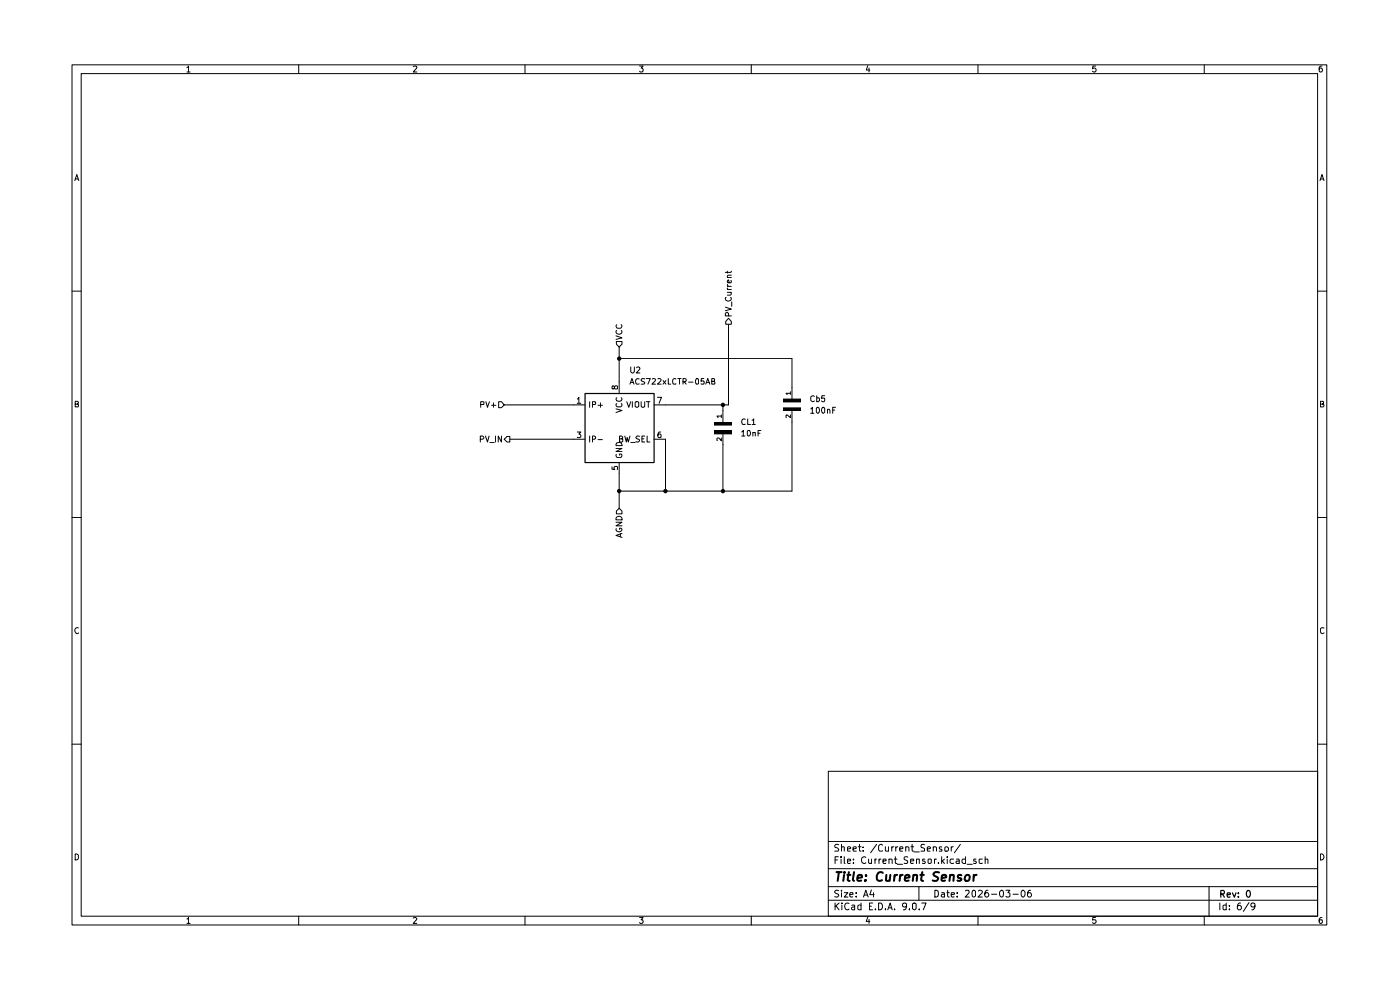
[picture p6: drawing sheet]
<svg xmlns="http://www.w3.org/2000/svg" width="297mm" height="210mm" viewBox="0 0 297 210" stroke-linecap="round" stroke-linejoin="round" font-family="sans-serif">
<g fill="none" stroke="#000" stroke-width=".21">
<path d="M15.3 13.8h266.2v182.4h-266.2zM17.2 15.6h262.3v178.7h-262.3zM39.7 14.3l.3-.3v1.3M39.7 15.3h.6M63.4 13.8v1.8M87.7 14.1l.5-.1 .2 .3-.7 1h.7M111.4 13.8v1.8M135.7 14h.7l-.4 .4 .4 .3-.1 .5-.5 .1-.1-.2M159.4 13.8v1.8M184.1 13.9l-.3 1h.7M184.4 14.4v.9M207.5 13.8v1.8"/>
<path d="M232.4 14h-.5l-.1 .6 .5-.2 .2 .3v.3l-.2 .3-.5-.2M255.5 13.8v1.8M280.5 14l-.6 .3v.8l.2 .2 .4-.1v-.7l-.4-.1-.2 .3M15.9 38.3l.4-1.3 .4 1.3M16 38h.5M280 38.3l.5-1.3 .4 1.3M280.2 38h.6M15.3 61.8h1.9M279.5 61.8h2M16 85.7h.4l.2-.2-.1-.4h-.5v1.2h.5l.1-.5-.2-.1M280.1 85.7l.6-.1v-.5h-.6v1.2l.7-.1 .1-.3-.4-.2M15.3 109.8h1.9"/>
<path d="M279.5 109.8h2M16.6 133.2a.58 .58 0 0 0-.7 .6 .58 .58 0 0 0 .7 .5v-.1M280.9 133.2h-.1a.46 .46 0 0 0-.7 .2v.7l.2 .2 .3 .1 .3-.2M15.3 157.9h1.9M279.5 157.9h2M175.7 163.6h103.8v30.7h-103.8zM175.7 178.5h103.8M177.9 179.2l-.6-.1-.1 .2v.4l.5 .2 .2 .4-.1 .2h-.7M178.5 179.8l.3-.2 .3 .1v.8M178.5 179.1v1.4M182.1 179.6h.6M182.3 179.1v1.3l.1 .1h.3"/>
<path d="M183.1 179.7v.1M186 179.1l-1.3 1.8M187.2 179.3l-.4-.2-.4 .3 .1 1 .1 .1h.6M187.8 179.6l.1 .9h.6M188.5 179.6v.9M189.2 179.6v.9M189.6 179.6l-.4 .3M190 179.6v.9M190.5 179.6l-.5 .3M192.1 179.8l.3-.2 .4 .2v.7M192.1 179.6v.9M193.2 179.6h.6"/>
<path d="M193.5 179.1v1.3l.1 .1h.2M196.1 179.2l-.5-.1-.2 .3v.4l.7 .2v.5h-.7M198 179.8l.2-.2 .5 .2v.7M198 179.6v.9M199.8 179.7l-.4-.1-.1 .2 .1 .3 .4 .2v.2h-.5M200.4 179.8l.1-.1a.45 .45 0 0 1 .7 .2l-.1 .6h-.6zM201.8 179.6v.9M202.2 179.6l-.4 .3M203.7 179.1l-1.2 1.8M16 181.1a.52 .52 0 0 1 .6 .4v.6a.52 .52 0 0 1-.6 .3zM39.7 194.9l.3-.3v1.3M39.7 195.9h.6"/>
<path d="M63.4 194.3v1.9M87.7 194.8l.5-.2 .2 .3-.7 1h.7M111.4 194.3v1.9M135.7 194.6h.7l-.4 .5h.3v.7l-.5 .1-.1-.2M159.4 194.3v1.9M175.7 191h103.8M175.7 188.1h103.8M175.7 184.3h103.8M177.2 191.6v1.4M177.2 182.4h.5M177.3 192.1l.7 .9M177.8 181.7h-.6v1.5"/>
<path d="M177.9 188.9l-.6-.1-.2 .3 .2 .4 .5 .2 .1 .3-.2 .3-.6-.1M178 191.6l-.8 .7M178.4 181.7v.2M178.4 182.2v1M178.5 188.8v.2M178.5 189.4v.9M178.6 191.6h.1M178.6 192v1M179.1 189.4h.8l-.8 .9h.8M179.1 181.7v1.4l.2 .1M179.8 182.7l.7-.1-.1-.4h-.5l-.1 .2v.6l.2 .2 .4-.1M179.8 180.1l.7-.1-.1-.3-.4-.1-.2 .2 .1 .7h.5"/>
<path d="M180.1 191.6a.67 .67 0 0 0-.9 .6 .67 .67 0 0 0 .8 .7l.1-.1M180.3 189.8l.7-.1-.1-.3h-.5l-.1 .1v.6l.2 .2 .4-.1M180.7 192.1h.6v.9M181 180.1l.6-.1v-.3l-.4-.1-.2 .2 .1 .7h.5M181.1 183v.2M181.1 182.2v.2M181.3 192.3l-.6 .2-.1 .2 .3 .3 .4-.1M181.6 190.1v.2M181.6 189.4v.1M182.7 192.1l-.5-.1-.2 .1v.7l.2 .2 .5-.1M182.7 191.6v1.4M183.1 180.5h.1"/>
<path d="M183.2 190.3l.5-1.5 .5 1.5M183.3 189.9h.7M183.7 181.9a.63 .63 0 0 0-1 .6 .63 .63 0 0 0 1 .5M184.1 194.5l-.3 .9h.7M184.3 182.2v.8l.2 .2 .4-.2M184.4 195v.9M184.4 192.2h.5M184.9 188.8l-.4 1h1M184.9 182.2v1M185.1 191.6h-.7v1.4h.7M185.3 189.4v.9M185.6 182.2v1"/>
<path d="M185.7 192.8v.2M186 182.2h-.3l-.1 .3M186.4 191.6a.73 .73 0 0 1 .8 .7 .73 .73 0 0 1-.8 .7zM186.5 182.2v1M186.9 182.2h-.3l-.1 .3M187.3 182.7l.7-.1-.1-.4h-.5l-.1 .2v.6l.2 .2 .4-.1M187.8 192.8v.2M188.3 193l.5-1.4 .5 1.4M188.5 192.6h.7M188.6 182.3l.6-.1 .1 1M188.6 182.2v1M189.7 182.2h.6"/>
<path d="M189.8 192.8v.2M189.9 181.7v1.4l.4 .1M190.4 183.3h1.1M190.9 180.1l.7-.1-.2-.4h-.4l-.1 .2v.6l.1 .1h.5M192.3 192.1l-.2 .3-.5-.1-.1-.2 .1-.5h.5a.84 .84 0 0 1 .2 .8 .84 .84 0 0 1-.7 .6M192.6 181.8h-.7v.5a.56 .56 0 0 1 .6 .8h-.7M192.9 192.8v.2M193.2 182.7l.6-.1v-.4h-.6v.2v.6l.1 .2 .5-.1M193.7 191.6h.3l.3 .2v.9l-.3 .3-.4-.3zM193.9 180.7h1.1M194.4 182.3l.6-.1v1M194.4 182.2v1"/>
<path d="M194.9 188.1v2.9M195 192.8v.2M195.5 191.6h1l-.6 1.4M196.2 182.2h-.4l-.1 .3 .1 .2h.3l.2 .3-.2 .2-.4-.1M196.7 180.1l.7-.1-.2-.4h-.3l-.2 .2v.6l.1 .1h.5M196.9 182.3h.7l-.1 .8-.4 .1-.2-.2zM198.2 182.2v1M198.3 188.8l.7 .2v1.1l-.3 .2h-.4zM198.7 182.2h-.4l-.1 .3M199.1 183v.2M199.8 189.4h.5l.1 .9M199.8 181.7v1.5"/>
<path d="M199.9 182.7l.5 .5M200.4 189.7h-.6l-.1 .2 .1 .4 .6-.1M200.4 182.2l-.6 .5M200.9 189.4h.5M200.9 181.7v.2M200.9 182.2v1M201 188.8v1.3l.4 .2M201.8 189.8l.7-.1-.1-.3h-.5l-.1 .1v.6l.2 .2 .4-.1M202.3 182.2h-.6l-.2 .7a.52 .52 0 0 0 .8 .2M202.9 182.2h.5l.1 1M203.1 190.1v.2M203.1 189.4v.1"/>
<path d="M203.5 182.6l-.6 .1-.1 .1 .2 .4 .5-.1M204.8 189l.2-.2h.4l.2 .5-.8 1h.8M204.8 182.2h-.5l-.2 .7a.52 .52 0 0 0 .7 .2M204.8 181.7v1.5M205.2 183.3h1.1M206.3 189l.3-.2 .4 .3v.9l-.4 .3a.82 .82 0 0 1-.3-1.3zM207 182.2h-.4l-.1 .3 .1 .2h.4l.1 .3-.1 .2-.5-.1M207.5 194.3v1.9M207.6 189l.1-.2h.4l.3 .5-.9 1h.9M208.4 182.2l-.7 .1v.7l.3 .2 .4-.1M209 182.3l.5-.1 .1 1M209 181.7v1.5"/>
<path d="M209.6 188.8l-.4 .1-.2 .3-.1 .8 .3 .3h.3l.3-.3v-.3l-.3-.3h-.3l-.3 .3M210.3 189.7h1.1M212.1 189.1l.4-.3a.8 .8 0 0 1 .4 .8 .8 .8 0 0 1-.4 .7 .77 .77 0 0 1-.4-1.2zM213.4 188.8h.8l-.4 .6 .4 .1v.6l-.2 .2h-.4l-.2-.2M214.9 189.7h1.1M216.8 188.9l.2-.1a.75 .75 0 0 1 .5 .8 .75 .75 0 0 1-.5 .7 1.01 1.01 0 0 1-.2-1.4zM218.6 188.8l-.4 .1-.1 .3-.1 .8 .2 .3h.4l.2-.3v-.3l-.2-.3h-.4l-.2 .3M232.4 194.6h-.5l-.1 .6 .6-.1 .1 .5-.2 .3-.5-.2M255.5 194.3v1.9M256.5 188.1v6.2M258.8 191.6v1.4M260.1 192.1l-.4-.1-.2 .1v.7l.2 .2 .4-.1"/>
<path d="M260.1 191.6v1.4M260.8 192.8v.2M260.8 192.1v.1M263.2 191.6a.57 .57 0 0 0-.7 .5v.6l.3 .3h.3l.2-.3v-.4l-.2-.2h-.3l-.3 .2M265 191.5l-1.2 1.8M266.2 192.1l-.2 .3h-.4l-.2-.3 .1-.5h.5a.84 .84 0 0 1 .2 .8 .84 .84 0 0 1-.6 .6M280.1 181.1a.65 .65 0 0 1 .8 .7 .65 .65 0 0 1-.8 .6zM280.5 194.6h-.3l-.3 .3v.9a.43 .43 0 0 0 .6-.1 .43 .43 0 0 0 0-.6h-.6v.3"/>
</g>
<path d="M259 189.6h.7v-.6l-.7-.1v1.4M259.3 189.6l.5 .7M260.3 189.8l.7-.1-.1-.3h-.5l-.1 .2 .1 .6h.5M261.4 189.4l.5 .9 .3-.9M262.7 190.2v.1M262.7 189.4v.2M264.6 189l.1-.1a.76 .76 0 0 1 .6 .7 .76 .76 0 0 1-.6 .7 1.01 1.01 0 0 1-.1-1.3z" fill="none" stroke="#000" stroke-width=".25"/>
<g fill="none" stroke="#000" stroke-width=".42">
<path d="M177.5 185h1.1M178 185l-.3 1.9M179.1 185.6l-.2 1.3M179.1 185v.2M179.7 185.6h.7M180.1 185l-.3 1.6 .4 .3M181.2 185l-.3 1.6 .3 .3M181.9 186.3l1-.2-.1-.4a.6 .6 0 0 0-.9 .1v1h.8M183.6 186.7l.1 .1h-.2l.1-.1v.2M183.7 185.7v.1M187.3 185.2l-.1-.1a.77 .77 0 0 0-.9 .1l-.3 .6 .1 .8a.7 .7 0 0 0 1 .1M188 185.6v1.2l.5 .1 .2-.2"/>
<path d="M188.9 185.6l-.2 1.3M189.8 185.6l-.2 1.3M190.3 185.6l-.5 .2-.1 .2M191 185.6l-.2 1.3M191.5 185.6l-.5 .2-.1 .2M192 186.3l.9-.2v-.4a.6 .6 0 0 0-.9 .1v1h.8M193.8 185.8l.2-.2 .6 .1-.1 1.2M193.8 185.6l-.2 1.3M195.2 185.6h.8M195.7 185l-.3 1.6 .4 .3M199.2 185.1l-.7-.1-.5 .3 .2 .5 .7 .3 .1 .2-.4 .6-.7-.1M199.8 186.3l.9-.2v-.4a.6 .6 0 0 0-.9 .1v1h.7"/>
<path d="M201.6 185.8l.2-.2 .5 .1v1.2M201.6 185.6l-.2 1.3M204 185.7a.47 .47 0 0 0-.8 .3l.1 .2 .6 .1 .1 .3a.6 .6 0 0 1-.9 .2M204.9 185.8l.2-.2a.46 .46 0 0 1 .6 .4l-.1 .7-.6 .2-.4-.4zM206.6 185.6l-.1 1.3M207.2 185.6a.46 .46 0 0 0-.6 .4"/>
</g>
<path d="M130.8 108.4l.6-.6 .5 .6v.6h-1.1z" fill="#fff"/>
<g fill="none" stroke="#000" stroke-width=".21">
<path d="M151.5 89.6h3.7v.6h-3.7zM151.5 91.3h3.7v.7h-3.7zM153 88.3h-.9l.3 .3M153 92.9v.6l-.5-.6-.4 .1 .1 .4M153 88v.6M153.4 87.1v2.4M153.4 92v2.4M166.2 84.7h3.6v.6h-3.6zM166.2 86.5h3.6v.6h-3.6zM167.7 83.4h-1l.3 .3M167.7 88v.6l-.7-.6-.3 .1 .1 .5M167.7 83.1v.6"/>
<path d="M168 82.2v2.4M168 87.1v2.4M130.7 110.8h1.2l-1.2 .7h1.2M130.8 112.1l-.1 .1a.6 .6 0 0 0 .6 .6 .6 .6 0 0 0 .6-.7l-.5-.1v.3M130.8 109.8a.66 .66 0 0 1 .8-.3 .66 .66 0 0 1 .3 .8h-1.2zM131.4 107.8l.5 .6v.6h-1.1v-.6zM131.6 113.2v.6M131.9 113.2l-1.2 .4 1.2 .4"/>
</g>
<path d="M151.5 89.5h3.6v.6h-3.6zM151.5 91.3h3.7v.7h-3.7zM166.2 84.6h3.6v.6h-3.6zM166.2 86.5h3.6v.6h-3.6z" fill="#000"/>
<path d="M105.8 85.2h.6l.6 .7-.6 .6h-.6z" fill="#fff"/>
<path d="M102 85.8h.6l.1-.5-.7-.1v1.2M103.1 85.2l.3 1.2 .4-1.2M104.3 86h.9M104.7 85.5v.9M105.8 85.2h.6l.6 .7-.6 .6h-.6z" fill="none" stroke="#000" stroke-width=".21"/>
<path d="M107 93.2l.6-.6h.6v1.2h-.6z" fill="#fff"/>
<g fill="none" stroke="#000" stroke-width=".21">
<path d="M101.9 93.2h.5l.3-.5-.3-.2h-.5v1.3M103 92.5l.4 1.3 .4-1.3M103.9 93.8h1M105.1 92.5v1.3M106.4 92.5v1.3l-.7-1.3v1.3M107.6 92.6h.6v1.2h-.6l-.6-.6zM121.6 85.9h2.5M121.6 93.2h2.5M122.5 84.6h.1l.2-.3v1.2M122.5 91.6h.7l-.4 .5 .4 .2-.1 .4h-.6M122.5 85.5h.7M125.1 85.2v1.2"/>
<path d="M125.1 92.5v1.3M125.7 85.8h.6v-.6h-.6v1.2M125.7 93.2l.6-.1v-.5l-.6-.1v1.3M126.9 86h.9M126.9 93.3h.9M127.4 85.5v.9M129.8 99v.5l.6 .1-.1-.2v-.4h.7l-.1 .6M130.3 82.1l.3-.3 .4 .2v.4l-.5 .1-.2-.6h-.4v.6h.4v-.2M130.7 86.7l1.2 .4-1.2 .4M130.7 95.1h1.2l-1.2 .7h1.2M130.8 96.4v.5l.2 .2h.6l.3-.2v-.3l-.1-.3h-.4v.3M130.8 85.6l-.1 .4 .3 .3 .8-.1 .1-.2-.1-.4"/>
<path d="M130.8 84.4l-.1 .2a.65 .65 0 0 0 .6 .5 .65 .65 0 0 0 .6-.5l-.1-.2M130.8 93.9h1l.1 .6h-1.2zM131.4 81v2.4M131.4 98.1v2.4M131.4 93.1l.6-.1 .1-.3-.2-.2h-.5v1.3h.5l.2-.2v-.4l-.2-.1M132.5 92.5l.4 1.3 .1-1 .3 1 .3-1.3M133 85.2l.4 1.2 .4-1.2M133.8 93.8h.9M134.1 85.2v1.2M134.7 85.4l.2-.2h.4l.2 .2v.8l-.3 .2-.5-.2zM135.7 92.6l-.5-.1-.3 .2 .1 .3 .5 .2 .2 .3-.3 .3-.5-.1M136 85.2v.9l.3 .3h.2l.3-.3v-.9"/>
<path d="M136.2 93.1h.4M136.8 92.5h-.6v1.3h.6M137.1 85.2h.8M137.3 92.5v1.3h.6M137.5 85.2v1.2M138.7 85.9h2.5M138.7 93.2h2.5M139.5 84.3h.8l-.5 1.2M140.2 91.6l-.5 .1-.1 .9 .2 .2 .4-.1v-.5l-.1-.1-.4 .1-.1 .1"/>
</g>
<path d="M124.1 83.5h14.7v14.6h-14.7z" fill="none" stroke="#000" stroke-width=".25"/>
<path d="M130.8 72.4h1.1v.6l-.5 .6-.6-.6z" fill="#fff"/>
<path d="M130.7 71.2l1.2 .5-1.2 .3M130.8 72.4h1.1v.6l-.5 .6-.6-.6zM130.8 70.1l-.1 .2a.6 .6 0 0 0 .7 .6 .6 .6 0 0 0 .5-.8h-.1M130.8 68.9l-.1 .3 .3 .4 .8-.1 .1-.3-.1-.3" fill="none" stroke="#000" stroke-width=".21"/>
<path d="M154.6 67.5l.5 .7v.6h-1.1v-.6z" fill="#fff"/>
<g fill="none" stroke="#000" stroke-width=".21">
<path d="M154.3 58.9h.8M154.3 57.5v.4M155.1 59.5v.5h-.7v-.5l.2-.1 .1 .6M155.1 58.4h-.6l-.2 .1 .1 .4M155.1 57.5v.3h-1.2M131.4 76.1h36.6v6.1M131.4 73.6v7.4M133.8 77.8v1.1l.3 .2h.2l.3-.2v-1.1M135.1 78l.4-.2 .3 .4-.8 .9h.8M153.9 65.1l1.2 .5-1.2 .3M154 63.1l-.1 .2a.64 .64 0 0 0 .6 .6 .64 .64 0 0 0 .6-.6l-.1-.2M154.3 61.1l.1 .3h.2"/>
<path d="M154.3 60.3l.3 .4M154.3 62h.8M154.3 61.4h.8M154.3 60.7h.8M154.6 67.5l.5 .7v.6h-1.1v-.6zM154.6 67v-.5l-.5-.3-.2 .3v.5h1.2M154.6 68.8v17.1h-13.4M155 62l.1 .2-.1 .4h-.7M155.2 64v1M107 85.9h14.6M108.2 93.2h13.4M133.6 81.5l.5-1.2 .4 1.2"/>
<path d="M133.8 81.1h.5M135.6 80.4l-.3-.1a.67 .67 0 0 0-.5 .5 .67 .67 0 0 0 .3 .7l.5-.1M136.8 80.4h-.7v.4l.5 .2 .2 .3-.2 .2h-.6M137.1 80.3h.9l-.6 1.2M138.4 80.4l.4-.1 .3 .3-.8 .9h.8M139.6 80.4l.4-.1 .2 .3-.7 .9h.7M140.7 80.7l.6 .8M141.2 93.2v11M141.3 80.7l-.6 .8M141.8 80.3v1.2h.5M143.4 80.4l-.4-.1-.3 .3v.6l.2 .3 .5-.1M143.8 80.3h.7"/>
<path d="M144.1 80.3v1.2M144.9 81l.6-.1v-.5l-.6-.1v1.2M145.2 81l.4 .5M146.1 81.1h.9M147.7 80.4l.2-.1 .3 .3v.7l-.2 .2h-.3l-.2-.4zM149.3 80.3h-.5l-.1 .6 .6-.1v.7l-.6-.1M149.7 81.5l.4-1.2 .5 1.2M149.9 81.1h.6M151 80.9l.6-.1v-.4l-.6-.1v1.2h.6l.1-.4-.3-.2M153.4 85.9v1.2M153.4 94.4v9.8M157.3 91.6l.4-.3v1.2"/>
<path d="M157.3 92.5h.7M158.1 88.9h-.2a.67 .67 0 0 0-.6 .5 .67 .67 0 0 0 .3 .6h.5M158.6 91.4l.4-.1a.72 .72 0 0 1-.2 1.2l-.3-.3zM158.6 88.9v1.1h.6M159.5 89.2l.4-.3v1.1M159.5 90h.7M159.7 91.8l.5-.1v.8M159.7 91.7v.8M160.8 91.9h.4M161.4 91.3h-.6v1.2M168 89.5v14.7h-36.6M172 86.7l.3-.3v1.3"/>
<path d="M172 87.7h.7M172.8 84.1l-.4-.2-.4 .4 .1 .7 .3 .2 .4-.2M173.3 86.5a.6 .6 0 0 1 .6 .4 .6 .6 0 0 1-.2 .7l-.3 .1-.2-.3zM173.3 84.4h.3l.3 .2v.4l-.3 .2-.3-.1M173.3 83.9v1.3M174.4 86.5l.3-.1 .3 .2v.8l-.3 .3a.71 .71 0 0 1-.3-1.2zM175 83.9h-.6l-.1 .6 .6-.1 .1 .6-.2 .2h-.4l-.1-.2M175.5 86.9l.4-.1 .2 .2v.7M175.5 86.8v.9M176.7 87h.4M177.2 86.4h-.5v1.3M131.4 100.5v7.3"/>
</g>
<g fill="#000">
<circle cx="131.4" cy="76.1" r=".47"/>
<circle cx="153.4" cy="85.9" r=".47"/>
<circle cx="131.4" cy="104.2" r=".47"/>
<circle cx="141.2" cy="104.2" r=".47"/>
<circle cx="153.4" cy="104.2" r=".47"/>
</g>
</svg>
